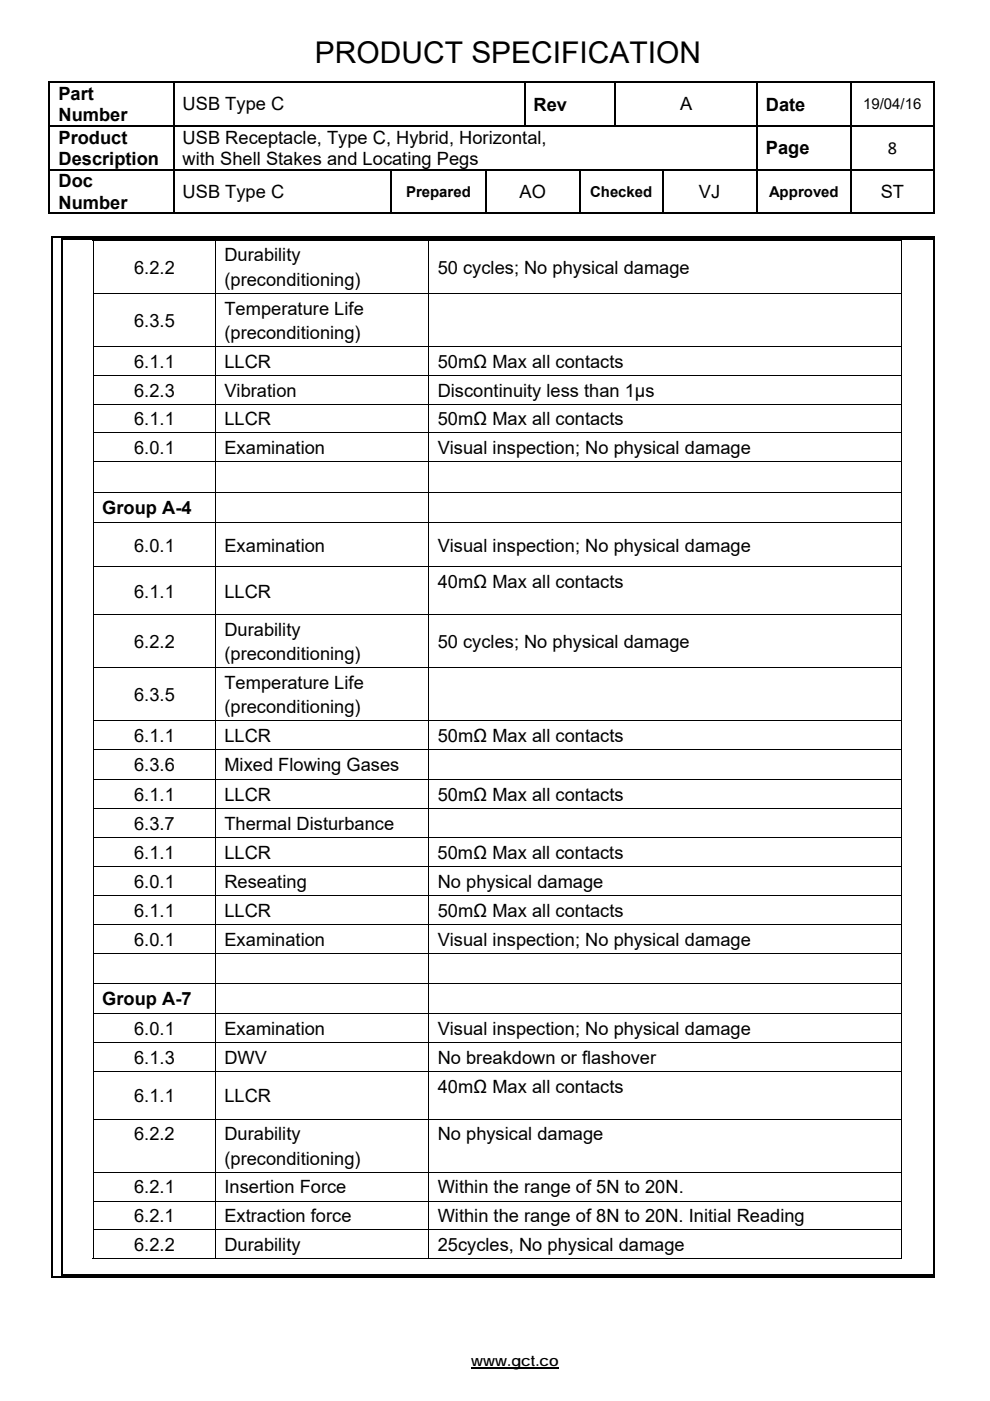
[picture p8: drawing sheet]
<svg xmlns="http://www.w3.org/2000/svg" width="210mm" height="297mm" viewBox="0 0 210 297" stroke-linecap="round" stroke-linejoin="round" font-family="sans-serif">
<defs><g id="words">
<text font-size="6.3" x="66.8" y="13.4">PRODUCT SPECIFICATION</text>
<g font-size="3.9">
<text x="12.4" y="21.2">Part</text>
<text x="38.7" y="23.4">USB Type C</text>
<text x="113.2" y="23.4">Rev</text>
<text x="144.3" y="23.4">A</text>
<text x="162.4" y="23.4">Date</text>
<text x="12.4" y="25.7">Number</text>
<text x="12.4" y="30.5">Product</text>
<text x="12.4" y="34.9">Description</text>
<text x="38.7" y="30.5">USB Receptacle, Type C, Hybrid, Horizontal,</text>
<text x="38.7" y="34.9">with Shell Stakes and Locating Pegs</text>
<text x="162.4" y="32.7">Page</text>
<text x="188.3" y="32.6">8</text>
<text x="12.4" y="39.8">Doc</text>
<text x="38.7" y="42">USB Type C</text>
<text x="110.2" y="42">AO</text>
<text x="148.3" y="42">VJ</text>
<text x="186.8" y="42">ST</text>
<text x="12.4" y="44.2">Number</text>
<text x="28.4" y="58">6.2.2</text>
<text x="47.6" y="55.4">Durability</text>
<text x="92.8" y="58">50 cycles; No physical damage</text>
<text x="47.6" y="60.6">(preconditioning)</text>
<text x="28.4" y="69.3">6.3.5</text>
<text x="47.6" y="66.7">Temperature Life</text>
<text x="47.6" y="71.8">(preconditioning)</text>
<text x="28.4" y="78">6.1.1</text>
<text x="47.6" y="78">LLCR</text>
<text x="92.8" y="78">50mΩ Max all contacts</text>
<text x="28.4" y="84.1">6.2.3</text>
<text x="47.6" y="84.1">Vibration</text>
<text x="92.8" y="84.1">Discontinuity less than 1µs</text>
<text x="28.4" y="90.2">6.1.1</text>
<text x="47.6" y="90.2">LLCR</text>
<text x="92.8" y="90.2">50mΩ Max all contacts</text>
<text x="28.4" y="96.3">6.0.1</text>
<text x="47.6" y="96.3">Examination</text>
<text x="92.8" y="96.3">Visual inspection; No physical damage</text>
<text x="21.7" y="108.9">Group A-4</text>
<text x="28.4" y="116.9">6.0.1</text>
<text x="47.6" y="116.9">Examination</text>
<text x="92.8" y="116.9">Visual inspection; No physical damage</text>
<text x="92.8" y="124.7">40mΩ Max all contacts</text>
<text x="28.4" y="126.7">6.1.1</text>
<text x="47.6" y="126.7">LLCR</text>
<text x="28.4" y="137.4">6.2.2</text>
<text x="47.6" y="134.8">Durability</text>
<text x="92.8" y="137.4">50 cycles; No physical damage</text>
<text x="47.6" y="139.9">(preconditioning)</text>
<text x="28.4" y="148.6">6.3.5</text>
<text x="47.6" y="146">Temperature Life</text>
<text x="47.6" y="151.2">(preconditioning)</text>
<text x="28.4" y="157.3">6.1.1</text>
<text x="47.6" y="157.3">LLCR</text>
<text x="92.8" y="157.3">50mΩ Max all contacts</text>
<text x="28.4" y="163.4">6.3.6</text>
<text x="47.6" y="163.4">Mixed Flowing Gases</text>
<text x="28.4" y="169.9">6.1.1</text>
<text x="47.6" y="169.9">LLCR</text>
<text x="92.8" y="169.9">50mΩ Max all contacts</text>
<text x="28.4" y="176">6.3.7</text>
<text x="47.6" y="176">Thermal Disturbance</text>
<text x="28.4" y="182.1">6.1.1</text>
<text x="47.6" y="182.1">LLCR</text>
<text x="92.8" y="182.1">50mΩ Max all contacts</text>
<text x="28.4" y="188.2">6.0.1</text>
<text x="47.6" y="188.2">Reseating</text>
<text x="92.8" y="188.2">No physical damage</text>
<text x="28.4" y="194.3">6.1.1</text>
<text x="47.6" y="194.3">LLCR</text>
<text x="92.8" y="194.3">50mΩ Max all contacts</text>
<text x="28.4" y="200.5">6.0.1</text>
<text x="47.6" y="200.5">Examination</text>
<text x="92.8" y="200.5">Visual inspection; No physical damage</text>
<text x="21.7" y="213">Group A-7</text>
<text x="28.4" y="219.5">6.0.1</text>
<text x="47.6" y="219.5">Examination</text>
<text x="92.8" y="219.5">Visual inspection; No physical damage</text>
<text x="28.4" y="225.6">6.1.3</text>
<text x="47.6" y="225.6">DWV</text>
<text x="92.8" y="225.6">No breakdown or flashover</text>
<text x="28.4" y="233.7">6.1.1</text>
<text x="47.6" y="233.7">LLCR</text>
<text x="92.8" y="231.7">40mΩ Max all contacts</text>
<text x="28.4" y="241.8">6.2.2</text>
<text x="47.6" y="241.8">Durability</text>
<text x="92.8" y="241.8">No physical damage</text>
<text x="47.6" y="246.9">(preconditioning)</text>
<text x="28.4" y="253">6.2.1</text>
<text x="47.6" y="253">Insertion Force</text>
<text x="92.8" y="253">Within the range of 5N to 20N.</text>
<text x="28.4" y="259.1">6.2.1</text>
<text x="47.6" y="259.1">Extraction force</text>
<text x="92.8" y="259.1">Within the range of 8N to 20N. Initial Reading</text>
<text x="28.4" y="265.3">6.2.2</text>
<text x="47.6" y="265.3">Durability</text>
<text x="92.8" y="265.3">25cycles, No physical damage</text>
</g>
<g font-size="3.2">
<text x="183.1" y="23.2">19/04/16</text>
<text x="86.1" y="41.7">Prepared</text>
<text x="125.2" y="41.7">Checked</text>
<text x="163.1" y="41.7">Approved</text>
<text x="100" y="289.6">www.gct.co</text>
</g>
</g></defs>
<g fill="#000">
<path d="M10.3 17.2h.4v.4h-.4zM36.7 17.2h.3v.4h-.3zM111.1 17.2h.3v.4h-.3zM130.4 17.2h.3v.4h-.3zM160.4 17.2h.3v.4h-.3zM180.4 17.2h.3v.4h-.3zM197.9 17.2h.3v.4h-.3zM10.3 26.5h.4v.4h-.4zM10.3 35.8h.4v.4h-.4zM36.7 26.5h.3v.4h-.3zM36.7 35.8h.3v.4h-.3zM82.8 35.8h.4v.4h-.4z"/>
<path d="M102.8 35.8h.4v.4h-.4zM122.9 35.8h.3v.4h-.3zM140.4 35.8h.3v.4h-.3zM160.4 26.5h.3v.4h-.3zM160.4 35.8h.3v.4h-.3zM180.4 26.5h.3v.4h-.3zM180.4 35.8h.3v.4h-.3zM197.9 26.5h.3v.4h-.3zM197.9 35.8h.3v.4h-.3zM10.9 50.1h.4v.4h-.4zM13 50.5h.3v.4h-.3zM19.7 50.9h.2v1h-.2z"/>
<path d="M45.6 50.9h.2v1h-.2zM90.8 50.9h.2v1h-.2zM191.2 50.9h.1v1h-.1zM191.2 50.9h.1v.1h-.1zM197.9 45.1h.3v.3h-.3zM197.9 50.1h.3v.4h-.3zM198 50.5h.3v.4h-.3zM198 50.5h.3v.3h-.3zM19.7 62.1h.2v1h-.2zM19.7 73.4h.2v1h-.2zM45.6 62.1h.2v1h-.2zM45.6 73.4h.2v1h-.2z"/>
<path d="M90.8 62.1h.2v1h-.2zM90.8 73.4h.2v1h-.2zM191.2 62.1h.1v1h-.1zM191.2 73.4h.1v1h-.1zM19.7 79.5h.2v1h-.2zM19.7 85.6h.2v1h-.2zM19.7 91.7h.2v1h-.2zM19.7 97.8h.2v1h-.2zM45.6 79.5h.2v1h-.2zM45.6 85.6h.2v1h-.2zM45.6 91.7h.2v1h-.2zM45.6 97.8h.2v1h-.2z"/>
<path d="M90.8 79.5h.2v1h-.2zM90.8 85.6h.2v1h-.2zM90.8 91.7h.2v1h-.2zM90.8 97.8h.2v1h-.2zM191.2 79.5h.1v1h-.1zM191.2 85.6h.1v1h-.1zM191.2 91.7h.1v1h-.1zM191.2 97.8h.1v1h-.1zM19.7 104.3h.2v1h-.2zM19.7 110.7h.2v1h-.2zM45.6 104.3h.2v1h-.2zM45.6 110.7h.2v1h-.2z"/>
<path d="M90.8 104.3h.2v1h-.2zM90.8 110.7h.2v1h-.2zM191.2 104.3h.1v1h-.1zM191.2 110.7h.1v1h-.1zM19.7 120.1h.2v1h-.2zM19.7 130.2h.2v1h-.2zM45.6 120.1h.2v1h-.2zM45.6 130.2h.2v1h-.2zM90.8 120.1h.2v1h-.2zM90.8 130.2h.2v1h-.2zM191.2 120.1h.1v1h-.1zM191.2 130.2h.1v1h-.1z"/>
<path d="M19.7 141.5h.2v1h-.2zM19.7 152.7h.2v1h-.2zM19.7 158.8h.2v1h-.2zM45.6 141.5h.2v1h-.2zM45.6 152.7h.2v1h-.2zM45.6 158.8h.2v1h-.2zM90.8 141.5h.2v1h-.2zM90.8 152.7h.2v1h-.2zM90.8 158.8h.2v1h-.2zM191.2 141.5h.1v1h-.1zM191.2 152.7h.1v1h-.1zM191.2 158.8h.1v1h-.1z"/>
<path d="M19.7 165.3h.2v1h-.2zM19.7 171.4h.2v1h-.2zM19.7 177.5h.2v1h-.2zM45.6 165.3h.2v1h-.2zM45.6 171.4h.2v1h-.2zM45.6 177.5h.2v1h-.2zM90.8 165.3h.2v1h-.2zM90.8 171.4h.2v1h-.2zM90.8 177.5h.2v1h-.2zM191.2 165.3h.1v1h-.1zM191.2 171.4h.1v1h-.1zM191.2 177.5h.1v1h-.1z"/>
<path d="M19.7 183.6h.2v1h-.2zM19.7 189.8h.2v1h-.2zM19.7 195.9h.2v1h-.2zM45.6 183.6h.2v1h-.2zM45.6 189.8h.2v1h-.2zM45.6 195.9h.2v1h-.2zM90.8 183.6h.2v1h-.2zM90.8 189.8h.2v1h-.2zM90.8 195.9h.2v1h-.2zM191.2 183.6h.1v1h-.1zM191.2 189.8h.1v1h-.1zM191.2 195.9h.1v1h-.1z"/>
<path d="M19.7 202h.2v1h-.2zM19.7 208.4h.2v1h-.2zM19.7 214.9h.2v1h-.2zM45.6 202h.2v1h-.2zM45.6 208.4h.2v1h-.2zM45.6 214.9h.2v1h-.2zM90.8 202h.2v1h-.2zM90.8 208.4h.2v1h-.2zM90.8 214.9h.2v1h-.2zM191.2 202h.1v1h-.1zM191.2 208.4h.1v1h-.1zM191.2 214.9h.1v1h-.1z"/>
<path d="M19.7 221h.2v1h-.2zM19.7 227.1h.2v1h-.2zM19.7 237.2h.2v1h-.2zM45.6 221h.2v1h-.2zM45.6 227.1h.2v1h-.2zM45.6 237.2h.2v1h-.2zM90.8 221h.2v1h-.2zM90.8 227.1h.2v1h-.2zM90.8 237.2h.2v1h-.2zM191.2 221h.1v1h-.1zM191.2 227.1h.1v1h-.1zM191.2 237.2h.1v1h-.1z"/>
<path d="M19.7 248.4h.2v1h-.2zM19.7 254.6h.2v1h-.2zM45.6 248.4h.2v1h-.2zM45.6 254.6h.2v1h-.2zM90.8 248.4h.2v1h-.2zM90.8 254.6h.2v1h-.2zM191.2 248.4h.1v1h-.1zM191.2 254.6h.1v1h-.1zM19.7 260.7h.2v1h-.2zM45.6 260.7h.2v1h-.2zM90.8 260.7h.2v1h-.2zM191.2 260.7h.1v1h-.1z"/>
<path d="M191.2 266.8h.1v.2h-.1zM197.9 270.5h.3v.4h-.3zM198 270.2h.3v.3h-.3z"/>
</g>
<g fill="none" stroke="#000" stroke-width=".34">
<path d="M10.3 17.4h26.4M10.5 17.6v8.9M36.8 17.6v8.9M37 17.4h74.1M111.3 17.6v8.9M111.4 17.4h19M130.5 17.6v8.9M130.7 17.4h29.7M160.5 17.6v8.9M160.7 17.4h19.7M180.5 17.6v8.9M180.7 17.4h17.2"/>
<path d="M198 17.6v8.9M10.5 26.9v8.9M10.5 36.2v9.2M10.7 26.7h26M10.7 36h26M36.8 26.9v8.9M36.8 36.2v9.2M37 36h45.8M83 36.2v9.2M83.2 36h19.6M103 36.2v9.2M103.2 36h19.7"/>
<path d="M123 36.2v9.2M123.2 36h17.2M140.5 36.2v9.2M140.7 36h19.7M160.4 26.7h-123.4M160.5 26.9v8.9M160.5 36.2v9.2M160.7 26.7h19.7M160.7 36h19.7M180.5 26.9v8.9M180.5 36.2v9.2M180.7 26.7h17.2"/>
<path d="M180.7 36h17.2M198 26.9v8.9M198 36.2v9.2M10.3 45.3h26.4M10.9 50.3h187M11.1 50.5v220.4M13 50.7h185M13.2 50.9v219.6M37 45.3h45.8M83.2 45.3h19.6M103.2 45.3h19.7M123.2 45.3h17.2"/>
<path d="M140.7 45.3h19.7M160.7 45.3h19.7M180.7 45.3h17.2M198 50.5v220.4M198.2 50.9v219.6M10.9 270.7h187M13 270.3h185"/>
</g>
<path d="M100 290h18.5" fill="none" stroke="#000" stroke-width=".28"/>
<g fill="none" stroke="#000" stroke-width=".21">
<path d="M19.7 50.9h25.9M19.8 51.9v10.2M45.7 51.9v10.2M45.8 50.9h45M90.9 51.9v10.2M91 50.9h100.2M191.2 51.9v10.2M19.8 63.1v10.3M19.8 74.4v5.1M19.9 62.2h25.7M19.9 73.4h25.7M19.9 79.6h25.7"/>
<path d="M45.7 63.1v10.3M45.7 74.4v5.1M45.8 62.2h45M45.8 73.4h45M45.8 79.6h45M90.9 63.1v10.3M90.9 74.4v5.1M91 62.2h100.2M91 73.4h100.2M91 79.6h100.2M191.2 63.1v10.3M191.2 74.4v5.1"/>
<path d="M19.8 80.5v5.1M19.8 86.6v5.1M19.8 92.7v5.1M19.8 98.8v5.5M19.9 85.7h25.7M19.9 91.8h25.7M19.9 97.9h25.7M45.7 80.5v5.1M45.7 86.6v5.1M45.7 92.7v5.1M45.7 98.8v5.5M45.8 85.7h45"/>
<path d="M45.8 91.8h45M45.8 97.9h45M90.9 80.5v5.1M90.9 86.6v5.1M90.9 92.7v5.1M90.9 98.8v5.5M91 85.7h100.2M91 91.8h100.2M91 97.9h100.2M191.2 80.5v5.1M191.2 86.6v5.1M191.2 92.7v5.1"/>
<path d="M191.2 98.8v5.5M19.8 105.3v5.4M19.8 111.7v8.4M19.9 104.4h25.7M19.9 110.8h25.7M45.7 105.3v5.4M45.7 111.7v8.4M45.8 104.4h45M45.8 110.8h45M90.9 105.3v5.4M90.9 111.7v8.4M91 104.4h100.2"/>
<path d="M91 110.8h100.2M191.2 105.3v5.4M191.2 111.7v8.4M19.8 121.1v9.1M19.8 131.2v10.3M19.9 120.2h25.7M19.9 130.3h25.7M45.7 121.1v9.1M45.7 131.2v10.3M45.8 120.2h45M45.8 130.3h45M90.9 121.1v9.1"/>
<path d="M90.9 131.2v10.3M91 120.2h100.2M91 130.3h100.2M191.2 121.1v9.1M191.2 131.2v10.3M19.8 142.5v10.2M19.8 153.7v5.1M19.8 159.8v5.5M19.9 141.6h25.7M19.9 152.8h25.7M19.9 158.9h25.7M45.7 142.5v10.2"/>
<path d="M45.7 153.7v5.1M45.7 159.8v5.5M45.8 141.6h45M45.8 152.8h45M45.8 158.9h45M90.9 142.5v10.2M90.9 153.7v5.1M90.9 159.8v5.5M91 141.6h100.2M91 152.8h100.2M91 158.9h100.2M191.2 142.5v10.2"/>
<path d="M191.2 153.7v5.1M191.2 159.8v5.5M19.8 166.3v5.1M19.8 172.4v5.1M19.8 178.5v5.1M19.9 165.4h25.7M19.9 171.5h25.7M19.9 177.6h25.7M45.7 166.3v5.1M45.7 172.4v5.1M45.7 178.5v5.1M45.8 165.4h45"/>
<path d="M45.8 171.5h45M45.8 177.6h45M90.9 166.3v5.1M90.9 172.4v5.1M90.9 178.5v5.1M91 165.4h100.2M91 171.5h100.2M91 177.6h100.2M191.2 166.3v5.1M191.2 172.4v5.1M191.2 178.5v5.1M19.8 184.6v5.2"/>
<path d="M19.8 190.8v5.1M19.8 196.9v5.1M19.9 183.7h25.7M19.9 189.8h25.7M19.9 196h25.7M45.7 184.6v5.2M45.7 190.8v5.1M45.7 196.9v5.1M45.8 183.7h45M45.8 189.8h45M45.8 196h45M90.9 184.6v5.2"/>
<path d="M90.9 190.8v5.1M90.9 196.9v5.1M91 183.7h100.2M91 189.8h100.2M91 196h100.2M191.2 184.6v5.2M191.2 190.8v5.1M191.2 196.9v5.1M19.8 203v5.4M19.8 209.4v5.5M19.8 215.9v5.1M19.9 202.1h25.7"/>
<path d="M19.9 208.5h25.7M19.9 214.9h25.7M45.7 203v5.4M45.7 209.4v5.5M45.7 215.9v5.1M45.8 202.1h45M45.8 208.5h45M45.8 214.9h45M90.9 203v5.4M90.9 209.4v5.5M90.9 215.9v5.1M91 202.1h100.2"/>
<path d="M91 208.5h100.2M91 214.9h100.2M191.2 203v5.4M191.2 209.4v5.5M191.2 215.9v5.1M19.8 222v5.1M19.8 228.1v9.1M19.8 238.2v10.2M19.9 221.1h25.7M19.9 227.2h25.7M19.9 237.3h25.7M45.7 222v5.1"/>
<path d="M45.7 228.1v9.1M45.7 238.2v10.2M45.8 221.1h45M45.8 227.2h45M45.8 237.3h45M90.9 222v5.1M90.9 228.1v9.1M90.9 238.2v10.2M91 221.1h100.2M91 227.2h100.2M91 237.3h100.2M191.2 222v5.1"/>
<path d="M191.2 228.1v9.1M191.2 238.2v10.2M19.8 249.4v5.2M19.8 255.6v5.1M19.9 248.5h25.7M19.9 254.7h25.7M45.7 249.4v5.2M45.7 255.6v5.1M45.8 248.5h45M45.8 254.7h45M90.9 249.4v5.2M90.9 255.6v5.1"/>
<path d="M91 248.5h100.2M91 254.7h100.2M191.2 249.4v5.2M191.2 255.6v5.1M19.7 266.9h25.9M19.8 261.7v5.3M19.9 260.8h25.7M45.7 261.7v5.3M45.8 260.8h45M45.8 266.9h45M90.9 261.7v5.3M91 260.8h100.2"/>
<path d="M91 266.9h100.2M191.2 261.7v5.3"/>
</g>
<use href="#words"/>
</svg>
